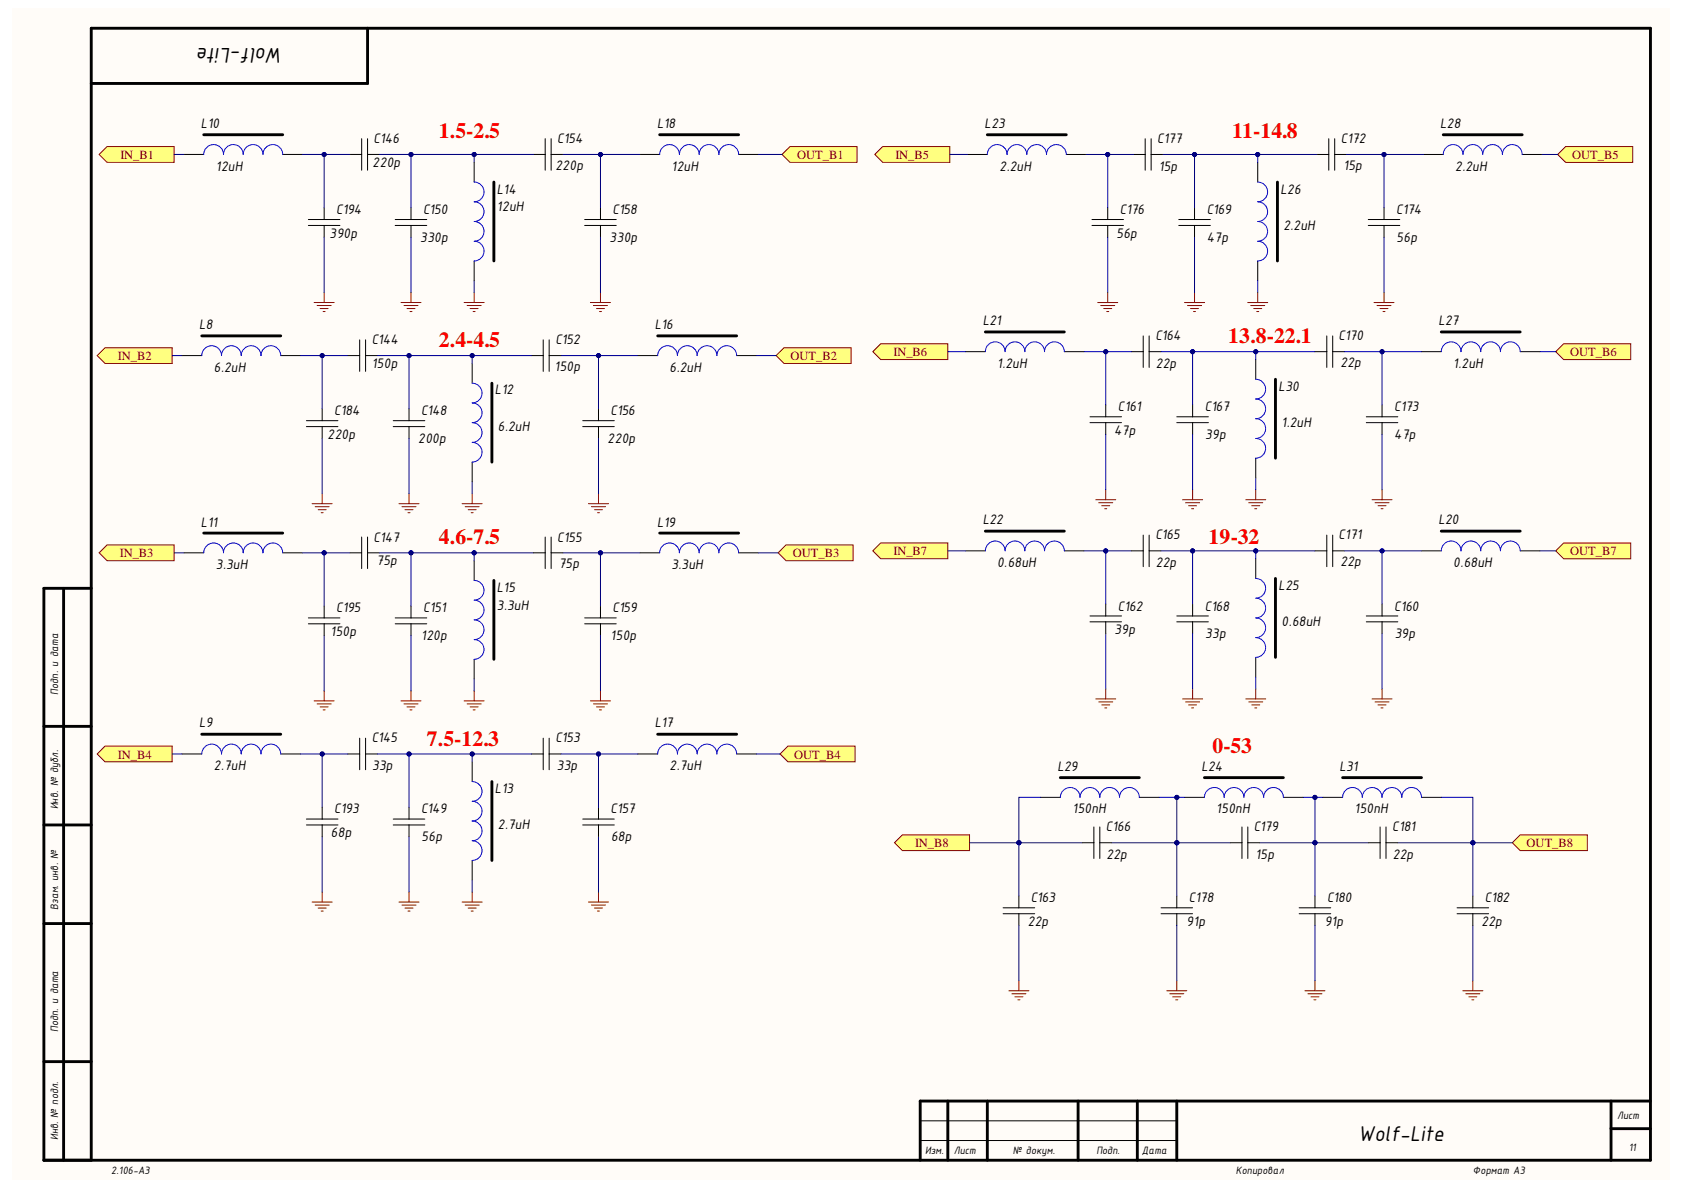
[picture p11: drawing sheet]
<svg xmlns="http://www.w3.org/2000/svg" width="297mm" height="210mm" viewBox="0 0 297 210" stroke-linecap="round" stroke-linejoin="round" font-family="sans-serif">
<defs><g id="words">
<g font-size="4.1">
<text x="49.9" y="8.4" transform="rotate(-180 49.9 8.4)">Wolf-Lite</text>
<text x="239.6" y="201.3">Wolf-Lite</text>
</g>
<g font-size="3.8" fill="#f00">
<text x="77.4" y="24.3">1.5-2.5</text>
<text x="217.3" y="24.3">11-14.8</text>
<text x="77.4" y="61.2">2.4-4.5</text>
<text x="216.7" y="60.5">13.8-22.1</text>
<text x="77.4" y="96">4.6-7.5</text>
<text x="213.2" y="96">19-32</text>
<text x="75.3" y="131.5">7.5-12.3</text>
<text x="213.9" y="132.9">0-53</text>
</g>
<g font-size="2.7">
<text x="35.4" y="22.6">L10</text>
<text x="115.9" y="22.6">L18</text>
<text x="173.7" y="22.6">L23</text>
<text x="254" y="22.6">L28</text>
<text x="65.7" y="29.4">220p</text>
<text x="65.9" y="25.2">C146</text>
<text x="98.3" y="25.2">C154</text>
<text x="204.1" y="25.2">C177</text>
<text x="236.5" y="25.2">C172</text>
<text x="38.1" y="30.1">12uH</text>
<text x="87.6" y="34.1">L14</text>
<text x="98" y="30">220p</text>
<text x="118.4" y="30.1">12uH</text>
<text x="176.3" y="30.1">2.2uH</text>
<text x="204.4" y="30.1">15p</text>
<text x="225.9" y="34.1">L26</text>
<text x="237" y="30">15p</text>
<text x="256.7" y="30.1">2.2uH</text>
<text x="58.1" y="41.9">390p</text>
<text x="59.3" y="37.7">C194</text>
<text x="74.6" y="37.7">C150</text>
<text x="87.6" y="37.3">12uH</text>
<text x="108" y="37.7">C158</text>
<text x="196.9" y="41.9">56p</text>
<text x="197.5" y="37.7">C176</text>
<text x="212.8" y="37.7">C169</text>
<text x="226.4" y="40.5">2.2uH</text>
<text x="246.3" y="37.7">C174</text>
<text x="74.1" y="42.6">330p</text>
<text x="107.5" y="42.6">330p</text>
<text x="212.8" y="42.6">47p</text>
<text x="246.3" y="42.6">56p</text>
<text x="35.1" y="58.1">L8</text>
<text x="115.5" y="58.1">L16</text>
<text x="173.3" y="57.4">L21</text>
<text x="253.7" y="57.4">L27</text>
<text x="37.7" y="65.6">6.2uH</text>
<text x="65.6" y="60.7">C144</text>
<text x="65.6" y="64.8">150p</text>
<text x="97.8" y="65.5">150p</text>
<text x="98" y="60.7">C152</text>
<text x="118.1" y="65.6">6.2uH</text>
<text x="175.9" y="64.8">1.2uH</text>
<text x="203.8" y="60">C164</text>
<text x="203.9" y="64.8">22p</text>
<text x="236.1" y="60">C170</text>
<text x="236.5" y="64.7">22p</text>
<text x="256.3" y="64.8">1.2uH</text>
<text x="87.3" y="69.6">L12</text>
<text x="225.5" y="68.9">L30</text>
<text x="57.8" y="77.4">220p</text>
<text x="59" y="73.2">C184</text>
<text x="74.3" y="73.2">C148</text>
<text x="87.8" y="76">6.2uH</text>
<text x="107.7" y="73.2">C156</text>
<text x="196.5" y="76.7">47p</text>
<text x="197.2" y="72.5">C161</text>
<text x="212.5" y="72.5">C167</text>
<text x="212.6" y="77.4">39p</text>
<text x="226" y="75.3">1.2uH</text>
<text x="245.9" y="72.5">C173</text>
<text x="245.9" y="77.4">47p</text>
<text x="73.8" y="78.1">200p</text>
<text x="107.2" y="78.1">220p</text>
<text x="35.4" y="92.9">L11</text>
<text x="65.9" y="95.5">C147</text>
<text x="98.3" y="95.5">C155</text>
<text x="115.9" y="92.9">L19</text>
<text x="173.3" y="92.5">L22</text>
<text x="203.8" y="95.1">C165</text>
<text x="236.1" y="95.1">C171</text>
<text x="253.7" y="92.5">L20</text>
<text x="38.1" y="100.3">3.3uH</text>
<text x="66.4" y="99.7">75p</text>
<text x="98.6" y="100.2">75p</text>
<text x="118.4" y="100.3">3.3uH</text>
<text x="175.9" y="100">0.68uH</text>
<text x="203.9" y="100">22p</text>
<text x="236.5" y="99.9">22p</text>
<text x="256.3" y="100">0.68uH</text>
<text x="87.6" y="104.4">L15</text>
<text x="87.6" y="107.6">3.3uH</text>
<text x="197.2" y="107.7">C162</text>
<text x="212.5" y="107.7">C168</text>
<text x="225.5" y="104.1">L25</text>
<text x="245.9" y="107.7">C160</text>
<text x="58.3" y="112.2">150p</text>
<text x="59.3" y="108">C195</text>
<text x="74.3" y="112.8">120p</text>
<text x="74.6" y="108">C151</text>
<text x="107.7" y="112.8">150p</text>
<text x="108" y="108">C159</text>
<text x="196.6" y="111.8">39p</text>
<text x="212.6" y="112.5">33p</text>
<text x="226" y="110.4">0.68uH</text>
<text x="246" y="112.5">39p</text>
<text x="35.1" y="128.3">L9</text>
<text x="65.6" y="130.9">C145</text>
<text x="98" y="130.9">C153</text>
<text x="115.5" y="128.3">L17</text>
<text x="37.7" y="135.8">2.7uH</text>
<text x="65.6" y="135.8">33p</text>
<text x="98.2" y="135.8">33p</text>
<text x="118.1" y="135.8">2.7uH</text>
<text x="186.5" y="136">L29</text>
<text x="211.9" y="136">L24</text>
<text x="236.3" y="136">L31</text>
<text x="59" y="143.4">C193</text>
<text x="74.3" y="143.4">C149</text>
<text x="87.3" y="139.9">L13</text>
<text x="107.7" y="143.4">C157</text>
<text x="189.2" y="143.4">150nH</text>
<text x="214.5" y="143.4">150nH</text>
<text x="238.9" y="143.4">150nH</text>
<text x="58.4" y="147.7">68p</text>
<text x="74.4" y="148.3">56p</text>
<text x="87.8" y="146.2">2.7uH</text>
<text x="107.8" y="148.3">68p</text>
<text x="195.1" y="146.6">C166</text>
<text x="221.1" y="146.6">C179</text>
<text x="245.6" y="146.6">C181</text>
<text x="195.2" y="151.5">22p</text>
<text x="221.5" y="151.5">15p</text>
<text x="245.7" y="151.5">22p</text>
<text x="181.8" y="159.2">C163</text>
<text x="209.7" y="159.2">C178</text>
<text x="234.1" y="159.2">C180</text>
<text x="261.9" y="159.2">C182</text>
<text x="181.3" y="163.3">22p</text>
<text x="209.3" y="163.3">91p</text>
<text x="233.7" y="163.3">91p</text>
<text x="261.3" y="163.3">22p</text>
</g>
<g font-size="2.2" fill="#800000">
<text x="21.2" y="28.1">IN_B1</text>
<text x="140.6" y="28.1">OUT_B1</text>
<text x="157.9" y="28.1">IN_B5</text>
<text x="277.3" y="28.1">OUT_B5</text>
<text x="20.8" y="63.5">IN_B2</text>
<text x="139.4" y="63.5">OUT_B2</text>
<text x="157.6" y="62.8">IN_B6</text>
<text x="277" y="62.8">OUT_B6</text>
<text x="21.1" y="98.3">IN_B3</text>
<text x="139.8" y="98.3">OUT_B3</text>
<text x="157.6" y="98">IN_B7</text>
<text x="277" y="98">OUT_B7</text>
<text x="20.8" y="133.8">IN_B4</text>
<text x="140.1" y="133.8">OUT_B4</text>
<text x="161.4" y="149.4">IN_B8</text>
<text x="269.3" y="149.4">OUT_B8</text>
</g>
<g font-size="2.1">
<text x="10.2" y="122.6" transform="rotate(-90 10.2 122.6)">Подп. и дата</text>
<text x="10.2" y="142.8" transform="rotate(-90 10.2 142.8)">Инв. № дубл.</text>
<text x="10.2" y="160.4" transform="rotate(-90 10.2 160.4)">Взам. инв. №</text>
<text x="10.2" y="182.1" transform="rotate(-90 10.2 182.1)">Подп. и дата</text>
<text x="285.3" y="197.4">Лист</text>
<text x="10.2" y="201.1" transform="rotate(-90 10.2 201.1)">Инв. № подл.</text>
<text x="163.2" y="203.6">Изм.</text>
<text x="168.3" y="203.6">Лист</text>
<text x="178.7" y="203.6">№ докум.</text>
<text x="193.4" y="203.6">Подп.</text>
<text x="201.4" y="203.6">Дата</text>
<text x="287.3" y="203">11</text>
<text x="19.6" y="207.1">2.106-A3</text>
<text x="218" y="207.1">Копировал</text>
<text x="259.8" y="207.1">Формат А3</text>
</g>
</g></defs>
<g fill="#fffcf8">
<path d="M2.2 1.5h292.4v206.6h-292.4z" fill-rule="evenodd"/>
<path d="M2.2 1.5h292.4v206.6h-292.4z" fill-rule="evenodd"/>
</g>
<g fill="none" stroke="#000" stroke-width=".51">
<path d="M64.8 5v9.7h-48.7M35.9 23.8h14M87.1 32.1v13.9M116.4 23.8h13.9M11.2 103.8v100.9M16.1 103.8h-8.4v100.9h283.4v-199.7h-275v199.7M7.7 128.1h8.4M7.7 145.5h8.4M7.7 162.9h8.4M7.7 187.3h8.4M167.2 194.2v10.5M174.2 194.2v10.5"/>
<path d="M190.2 194.2v10.5M200.6 194.2v10.5M207.6 194.2v10.5M284.2 194.2v10.5M284.2 199.1h6.9M291.1 194.2h-128.8v10.5"/>
</g>
<g fill="none" stroke="#000" stroke-width=".18">
<path d="M32.5 27.2h3.4M49.9 27.2h3.4M54.4 39.8h5.6M54.4 38.7h5.6M57.2 36.6v2.1M57.2 39.8v2.1M61.7 27.2h2.1M63.8 24.5v5.5M64.8 24.5v5.5M64.8 27.2h2.1M69.7 39.8h5.6M69.7 38.7h5.6"/>
<path d="M72.5 36.6v2.1M72.5 39.8v2.1M83.6 28.6v3.5M94.1 27.2h2.1M96.2 24.5v5.5M97.2 27.2h2.1M97.2 24.5v5.5M103.1 39.8h5.6M103.1 38.7h5.6M105.9 36.6v2.1M105.9 39.8v2.1M112.9 27.2h3.5"/>
<path d="M130.3 27.2h3.5M83.6 46v3.5M162.3 197.7h45.3M162.3 201.2h45.3"/>
</g>
<path d="M35.9 27.2a1.74 1.74 0 0 1 1.8-1.7 1.74 1.74 0 0 1 1.7 1.7 1.74 1.74 0 0 1 1.8-1.7 1.74 1.74 0 0 1 1.7 1.7 1.74 1.74 0 0 1 1.7-1.7 1.74 1.74 0 0 1 1.8 1.7 1.74 1.74 0 0 1 1.7-1.7 1.74 1.74 0 0 1 1.8 1.7M83.6 32.1a1.74 1.74 0 0 1 1.8 1.8 1.74 1.74 0 0 1-1.8 1.7 1.74 1.74 0 0 1 1.8 1.7 1.74 1.74 0 0 1-1.8 1.8 1.74 1.74 0 0 1 1.8 1.7 1.74 1.74 0 0 1-1.8 1.8 1.74 1.74 0 0 1 1.8 1.7 1.74 1.74 0 0 1-1.8 1.7M116.4 27.2a1.74 1.74 0 0 1 1.7-1.7 1.74 1.74 0 0 1 1.7 1.7 1.74 1.74 0 0 1 1.8-1.7 1.74 1.74 0 0 1 1.7 1.7 1.74 1.74 0 0 1 1.8-1.7 1.74 1.74 0 0 1 1.7 1.7 1.74 1.74 0 0 1 1.7-1.7 1.74 1.74 0 0 1 1.8 1.7" fill="none" stroke="#00f" stroke-width=".18"/>
<g fill="none" stroke="#800000" stroke-width=".18">
<path d="M55.4 53.4h3.5M55.9 53.9h2.5M56.5 54.4h1.4M57 55h.4M57.2 51.6v1.8M70.7 53.4h3.6M71.3 53.9h2.4M71.8 54.4h1.4M72.3 55h.4M72.5 51.6v1.8M81.9 53.4h3.5M82.4 53.9h2.5"/>
<path d="M82.9 54.4h1.4M83.5 55h.3M83.6 51.6v1.8M104.1 53.4h3.6M104.7 53.9h2.5M105.2 54.4h1.4M105.7 55h.4M105.9 51.6v1.8"/>
</g>
<path d="M17.5 27.2l1.4-1.3h11.8v2.7h-11.8z" fill-rule="evenodd" fill="#ffff80"/>
<path d="M17.5 27.2l1.4-1.3h11.8v2.7h-11.8z" fill="none" stroke="#800000" stroke-width=".18"/>
<path d="M137.9 27.2l1.4-1.3h11.9v2.7h-11.9z" fill-rule="evenodd" fill="#ffff80"/>
<g fill="none" stroke="#800000" stroke-width=".18">
<path d="M137.9 27.2l1.4-1.3h11.9v2.7h-11.9zM55.1 88.8h3.5M55.6 89.4h2.5M56.1 89.9h1.4M56.6 90.4h.4M56.8 87.1v1.7M70.4 88.8h3.5M70.9 89.4h2.5M71.4 89.9h1.5M72 90.4h.3M72.1 87.1v1.7M81.5 88.8h3.6"/>
<path d="M82 89.4h2.5M82.6 89.9h1.4M83.1 90.4h.4M83.3 87.1v1.7M103.8 88.8h3.5M104.3 89.4h2.5M104.9 89.9h1.4M105.4 90.4h.3M105.6 87.1v1.7"/>
</g>
<g fill="none" stroke="#000" stroke-width=".18">
<path d="M63.4 59.9v5.6M64.5 59.9v5.6M95.8 59.9v5.6M96.9 59.9v5.6M32.1 62.7h3.5M49.5 62.7h3.5M54 75.2h5.6M54 74.2h5.6M56.8 72.1v2.1M56.8 75.2v2.1M61.4 62.7h2M64.5 62.7h2.1"/>
<path d="M69.4 75.2h5.5M69.4 74.2h5.5M72.1 72.1v2.1M72.1 75.2v2.1M83.3 64.1v3.5M93.7 62.7h2.1M96.9 62.7h2.1M102.8 75.2h5.6M102.8 74.2h5.6M105.6 72.1v2.1M105.6 75.2v2.1M112.5 62.7h3.5"/>
<path d="M129.9 62.7h3.5M83.3 81.5v3.5"/>
</g>
<path d="M35.6 62.7a1.74 1.74 0 0 1 1.7-1.7 1.74 1.74 0 0 1 1.8 1.7 1.74 1.74 0 0 1 1.7-1.7 1.74 1.74 0 0 1 1.8 1.7 1.74 1.74 0 0 1 1.7-1.7 1.74 1.74 0 0 1 1.7 1.7 1.74 1.74 0 0 1 1.8-1.7 1.74 1.74 0 0 1 1.7 1.7M83.3 67.6a1.74 1.74 0 0 1 1.7 1.7 1.74 1.74 0 0 1-1.7 1.8 1.74 1.74 0 0 1 1.7 1.7 1.74 1.74 0 0 1-1.7 1.8 1.74 1.74 0 0 1 1.7 1.7 1.74 1.74 0 0 1-1.7 1.7 1.74 1.74 0 0 1 1.7 1.8 1.74 1.74 0 0 1-1.7 1.7M116 62.7a1.74 1.74 0 0 1 1.7-1.7 1.74 1.74 0 0 1 1.8 1.7 1.74 1.74 0 0 1 1.7-1.7 1.74 1.74 0 0 1 1.8 1.7 1.74 1.74 0 0 1 1.7-1.7 1.74 1.74 0 0 1 1.8 1.7 1.74 1.74 0 0 1 1.7-1.7 1.74 1.74 0 0 1 1.7 1.7" fill="none" stroke="#00f" stroke-width=".18"/>
<path d="M35.6 59.2h13.9M116 59.2h13.9M86.8 67.6v13.9" fill="none" stroke="#000" stroke-width=".51"/>
<path d="M17.1 62.7l1.4-1.4h11.9v2.8h-11.9z" fill-rule="evenodd" fill="#ffff80"/>
<path d="M17.1 62.7l1.4-1.4h11.9v2.8h-11.9z" fill="none" stroke="#800000" stroke-width=".18"/>
<path d="M136.9 62.7l1.4-1.4h11.8v2.8h-11.8z" fill-rule="evenodd" fill="#ffff80"/>
<g fill="none" stroke="#800000" stroke-width=".18">
<path d="M136.9 62.7l1.4-1.4h11.8v2.8h-11.8zM55.4 123.6h3.5M55.9 124.2h2.5M56.5 124.7h1.4M57 125.2h.4M57.2 121.9v1.7M70.7 123.6h3.6M71.3 124.2h2.4M71.8 124.7h1.4M72.3 125.2h.4M72.5 121.9v1.7M81.9 123.6h3.5"/>
<path d="M82.4 124.2h2.5M82.9 124.7h1.4M83.5 125.2h.3M83.6 121.9v1.7M104.1 123.6h3.6M104.7 124.2h2.5M105.2 124.7h1.4M105.7 125.2h.4M105.9 121.9v1.7"/>
</g>
<g fill="none" stroke="#000" stroke-width=".18">
<path d="M32.5 97.5h3.4M49.9 97.5h3.4M61.7 97.5h2.1M63.8 94.7v5.6M64.8 94.7v5.6M64.8 97.5h2.1M83.6 98.9v3.5M94.1 97.5h2.1M96.2 94.7v5.6M97.2 97.5h2.1M97.2 94.7v5.6M112.9 97.5h3.5"/>
<path d="M130.3 97.5h3.5M54.4 110h5.6M54.4 109h5.6M57.2 106.9v2.1M57.2 110v2.1M69.7 110h5.6M69.7 109h5.6M72.5 106.9v2.1M72.5 110v2.1M83.6 116.3v3.5M103.1 110h5.6M103.1 109h5.6"/>
<path d="M105.9 106.9v2.1M105.9 110v2.1"/>
</g>
<path d="M35.9 97.5a1.74 1.74 0 0 1 1.8-1.7 1.74 1.74 0 0 1 1.7 1.7 1.74 1.74 0 0 1 1.8-1.7 1.74 1.74 0 0 1 1.7 1.7 1.74 1.74 0 0 1 1.7-1.7 1.74 1.74 0 0 1 1.8 1.7 1.74 1.74 0 0 1 1.7-1.7 1.74 1.74 0 0 1 1.8 1.7M116.4 97.5a1.74 1.74 0 0 1 1.7-1.7 1.74 1.74 0 0 1 1.7 1.7 1.74 1.74 0 0 1 1.8-1.7 1.74 1.74 0 0 1 1.7 1.7 1.74 1.74 0 0 1 1.8-1.7 1.74 1.74 0 0 1 1.7 1.7 1.74 1.74 0 0 1 1.7-1.7 1.74 1.74 0 0 1 1.8 1.7M83.6 102.4a1.74 1.74 0 0 1 1.8 1.7 1.74 1.74 0 0 1-1.8 1.8 1.74 1.74 0 0 1 1.8 1.7 1.74 1.74 0 0 1-1.8 1.7 1.74 1.74 0 0 1 1.8 1.8 1.74 1.74 0 0 1-1.8 1.7 1.74 1.74 0 0 1 1.8 1.8 1.74 1.74 0 0 1-1.8 1.7" fill="none" stroke="#00f" stroke-width=".18"/>
<path d="M35.9 94h14M116.4 94h13.9M87.1 102.4v13.9" fill="none" stroke="#000" stroke-width=".51"/>
<path d="M17.5 97.5l1.4-1.4h11.8v2.8h-11.8z" fill-rule="evenodd" fill="#ffff80"/>
<path d="M17.5 97.5l1.4-1.4h11.8v2.8h-11.8z" fill="none" stroke="#800000" stroke-width=".18"/>
<path d="M138.6 96.1h11.9v2.8h-11.9l-1.4-1.4z" fill-rule="evenodd" fill="#ffff80"/>
<g fill="none" stroke="#800000" stroke-width=".18">
<path d="M138.6 96.1h11.9v2.8h-11.9l-1.4-1.4zM55.1 159.1h3.5M55.6 159.6h2.5M56.8 157.3v1.8M70.4 159.1h3.5M70.9 159.6h2.5M72.1 157.3v1.8M81.5 159.1h3.6M82 159.6h2.5M83.3 157.3v1.8M103.8 159.1h3.5M104.3 159.6h2.5"/>
<path d="M105.6 157.3v1.8M56.1 160.2h1.4M56.6 160.7h.4M71.4 160.2h1.5M72 160.7h.3M82.6 160.2h1.4M83.1 160.7h.4M104.9 160.2h1.4M105.4 160.7h.3"/>
</g>
<g fill="none" stroke="#000" stroke-width=".18">
<path d="M32.1 133h3.5M49.5 133h3.5M61.4 133h2M63.4 130.2v5.6M64.5 130.2v5.6M64.5 133h2.1M83.3 134.4v3.5M93.7 133h2.1M95.8 130.2v5.6M96.9 133h2.1M96.9 130.2v5.6M112.5 133h3.5"/>
<path d="M129.9 133h3.5M54 145.5h5.6M54 144.5h5.6M56.8 142.4v2.1M56.8 145.5v2.1M69.4 145.5h5.5M69.4 144.5h5.5M72.1 142.4v2.1M72.1 145.5v2.1M83.3 151.8v3.5M102.8 145.5h5.6M102.8 144.5h5.6"/>
<path d="M105.6 142.4v2.1M105.6 145.5v2.1"/>
</g>
<path d="M35.6 133a1.74 1.74 0 0 1 1.7-1.7 1.74 1.74 0 0 1 1.8 1.7 1.74 1.74 0 0 1 1.7-1.7 1.74 1.74 0 0 1 1.8 1.7 1.74 1.74 0 0 1 1.7-1.7 1.74 1.74 0 0 1 1.7 1.7 1.74 1.74 0 0 1 1.8-1.7 1.74 1.74 0 0 1 1.7 1.7M83.3 137.9a1.74 1.74 0 0 1 1.7 1.7 1.74 1.74 0 0 1-1.7 1.7 1.74 1.74 0 0 1 1.7 1.8 1.74 1.74 0 0 1-1.7 1.7 1.74 1.74 0 0 1 1.7 1.8 1.74 1.74 0 0 1-1.7 1.7 1.74 1.74 0 0 1 1.7 1.7 1.74 1.74 0 0 1-1.7 1.8M116 133a1.74 1.74 0 0 1 1.8-1.7 1.74 1.74 0 0 1 1.7 1.7 1.74 1.74 0 0 1 1.7-1.7 1.74 1.74 0 0 1 1.8 1.7 1.74 1.74 0 0 1 1.7-1.7 1.74 1.74 0 0 1 1.8 1.7 1.74 1.74 0 0 1 1.7-1.7 1.74 1.74 0 0 1 1.7 1.7" fill="none" stroke="#00f" stroke-width=".18"/>
<path d="M35.6 129.5h13.9M86.8 137.9v13.9M116 129.5h13.9" fill="none" stroke="#000" stroke-width=".51"/>
<path d="M18.5 131.6h11.9v2.8h-11.9l-1.4-1.4z" fill-rule="evenodd" fill="#ffff80"/>
<path d="M18.5 131.6h11.9v2.8h-11.9l-1.4-1.4z" fill="none" stroke="#800000" stroke-width=".18"/>
<path d="M137.6 133l1.4-1.4h11.8v2.8h-11.8z" fill-rule="evenodd" fill="#ffff80"/>
<g fill="none" stroke="#800000" stroke-width=".18">
<path d="M193.6 53.4h3.6M194.2 53.9h2.4M194.7 54.4h1.4M195.2 55h.4M195.4 51.6v1.8M208.9 53.4h3.6M209.5 53.9h2.4M210 54.4h1.4M210.5 55h.4M210.7 51.6v1.8M220.1 53.4h3.5M220.6 53.9h2.5"/>
<path d="M221.1 54.4h1.5M221.7 55h.3M221.8 51.6v1.8M242.4 53.4h3.5M242.9 53.9h2.5M243.4 54.4h1.4M243.9 55h.4M244.1 51.6v1.8M137.6 133l1.4-1.4h11.8v2.8h-11.8z"/>
</g>
<g fill="none" stroke="#000" stroke-width=".18">
<path d="M170.7 27.2h3.5M188.1 27.2h3.5M192.6 39.8h5.6M192.6 38.7h5.6M195.4 36.6v2.1M195.4 39.8v2.1M199.9 27.2h2.1M202 24.5v5.5M203 24.5v5.5M203 27.2h2.1M207.9 39.8h5.6M207.9 38.7h5.6"/>
<path d="M210.7 36.6v2.1M210.7 39.8v2.1M221.8 28.6v3.5M232.3 27.2h2.1M234.4 24.5v5.5M235.4 27.2h2.1M235.4 24.5v5.5M241.3 39.8h5.6M241.3 38.7h5.6M244.1 36.6v2.1M244.1 39.8v2.1M251.1 27.2h3.5"/>
<path d="M268.5 27.2h3.5M221.8 46v3.5"/>
</g>
<path d="M174.2 27.2a1.74 1.74 0 0 1 1.7-1.7 1.74 1.74 0 0 1 1.7 1.7 1.74 1.74 0 0 1 1.8-1.7 1.74 1.74 0 0 1 1.7 1.7 1.74 1.74 0 0 1 1.8-1.7 1.74 1.74 0 0 1 1.7 1.7 1.74 1.74 0 0 1 1.7-1.7 1.74 1.74 0 0 1 1.8 1.7M221.8 32.1a1.74 1.74 0 0 1 1.8 1.8 1.74 1.74 0 0 1-1.8 1.7 1.74 1.74 0 0 1 1.8 1.7 1.74 1.74 0 0 1-1.8 1.8 1.74 1.74 0 0 1 1.8 1.7 1.74 1.74 0 0 1-1.8 1.8 1.74 1.74 0 0 1 1.8 1.7 1.74 1.74 0 0 1-1.8 1.7M254.6 27.2a1.74 1.74 0 0 1 1.7-1.7 1.74 1.74 0 0 1 1.8 1.7 1.74 1.74 0 0 1 1.7-1.7 1.74 1.74 0 0 1 1.7 1.7 1.74 1.74 0 0 1 1.8-1.7 1.74 1.74 0 0 1 1.7 1.7 1.74 1.74 0 0 1 1.8-1.7 1.74 1.74 0 0 1 1.7 1.7" fill="none" stroke="#00f" stroke-width=".18"/>
<path d="M174.2 23.8h13.9M225.3 32.1v13.9M254.6 23.8h13.9" fill="none" stroke="#000" stroke-width=".51"/>
<path d="M154.3 27.2l1.4-1.3h11.8v2.7h-11.8z" fill-rule="evenodd" fill="#ffff80"/>
<path d="M154.3 27.2l1.4-1.3h11.8v2.7h-11.8z" fill="none" stroke="#800000" stroke-width=".18"/>
<path d="M274.8 27.2l1.4-1.3h11.8v2.7h-11.8z" fill-rule="evenodd" fill="#ffff80"/>
<g fill="none" stroke="#800000" stroke-width=".18">
<path d="M274.8 27.2l1.4-1.3h11.8v2.7h-11.8zM193.3 88.2h3.5M193.8 88.7h2.5M194.3 89.2h1.4M194.9 89.7h.3M195 86.4v1.8M208.6 88.2h3.5M209.1 88.7h2.5M209.7 89.2h1.4M210.2 89.7h.3M210.4 86.4v1.8M219.7 88.2h3.6"/>
<path d="M220.3 88.7h2.4M220.8 89.2h1.4M221.3 89.7h.4M221.5 86.4v1.8M242 88.2h3.5M242.5 88.7h2.5M243.1 89.2h1.4M243.6 89.7h.4M243.8 86.4v1.8"/>
</g>
<g fill="none" stroke="#000" stroke-width=".18">
<path d="M201.6 59.3v5.5M202.7 59.3v5.5M234 59.3v5.5M235.1 59.3v5.5M170.3 62h3.5M187.7 62h3.5M192.3 74.6h5.5M192.3 73.5h5.5M195 71.4v2.1M195 74.6v2M199.6 62h2M202.7 62h2.1"/>
<path d="M207.6 74.6h5.5M207.6 73.5h5.5M210.4 71.4v2.1M210.4 74.6v2M221.5 63.4v3.5M231.9 62h2.1M235.1 62h2.1M241 74.6h5.6M241 73.5h5.6M243.8 71.4v2.1M243.8 74.6v2M250.7 62h3.5"/>
<path d="M268.1 62h3.5M221.5 80.8v3.5"/>
</g>
<path d="M173.8 62a1.74 1.74 0 0 1 1.7-1.7 1.74 1.74 0 0 1 1.8 1.7 1.74 1.74 0 0 1 1.7-1.7 1.74 1.74 0 0 1 1.8 1.7 1.74 1.74 0 0 1 1.7-1.7 1.74 1.74 0 0 1 1.7 1.7 1.74 1.74 0 0 1 1.8-1.7 1.74 1.74 0 0 1 1.7 1.7M221.5 66.9a1.74 1.74 0 0 1 1.7 1.7 1.74 1.74 0 0 1-1.7 1.8 1.74 1.74 0 0 1 1.7 1.7 1.74 1.74 0 0 1-1.7 1.8 1.74 1.74 0 0 1 1.7 1.7 1.74 1.74 0 0 1-1.7 1.7 1.74 1.74 0 0 1 1.7 1.8 1.74 1.74 0 0 1-1.7 1.7M254.2 62a1.74 1.74 0 0 1 1.8-1.7 1.74 1.74 0 0 1 1.7 1.7 1.74 1.74 0 0 1 1.7-1.7 1.74 1.74 0 0 1 1.8 1.7 1.74 1.74 0 0 1 1.7-1.7 1.74 1.74 0 0 1 1.8 1.7 1.74 1.74 0 0 1 1.7-1.7 1.74 1.74 0 0 1 1.7 1.7" fill="none" stroke="#00f" stroke-width=".18"/>
<path d="M173.8 58.6h13.9M254.2 58.6h13.9M225 66.9v13.9" fill="none" stroke="#000" stroke-width=".51"/>
<path d="M155.3 60.6h11.9v2.8h-11.9l-1.3-1.4z" fill-rule="evenodd" fill="#ffff80"/>
<path d="M155.3 60.6h11.9v2.8h-11.9l-1.3-1.4z" fill="none" stroke="#800000" stroke-width=".18"/>
<path d="M274.4 62l1.4-1.4h11.8v2.8h-11.8z" fill-rule="evenodd" fill="#ffff80"/>
<g fill="none" stroke="#800000" stroke-width=".18">
<path d="M274.4 62l1.4-1.4h11.8v2.8h-11.8zM193.3 123.3h3.5M193.8 123.8h2.5M194.3 124.3h1.4M194.9 124.9h.3M195 121.5v1.8M208.6 123.3h3.5M209.1 123.8h2.5M209.7 124.3h1.4M210.2 124.9h.3M210.4 121.5v1.8M219.7 123.3h3.6"/>
<path d="M220.3 123.8h2.4M220.8 124.3h1.4M221.3 124.9h.4M221.5 121.5v1.8M242 123.3h3.5M242.5 123.8h2.5M243.1 124.3h1.4M243.6 124.9h.4M243.8 121.5v1.8"/>
</g>
<g fill="none" stroke="#000" stroke-width=".18">
<path d="M170.3 97.2h3.5M187.7 97.2h3.5M199.6 97.2h2M201.6 94.4v5.6M202.7 94.4v5.6M202.7 97.2h2.1M221.5 98.6v3.4M231.9 97.2h2.1M234 94.4v5.6M235.1 97.2h2.1M235.1 94.4v5.6M250.7 97.2h3.5"/>
<path d="M268.1 97.2h3.5M192.3 109.7h5.5M192.3 108.6h5.5M195 106.6v2M195 109.7v2.1M207.6 109.7h5.5M207.6 108.6h5.5M210.4 106.6v2M210.4 109.7v2.1M221.5 116v3.4M241 109.7h5.6M241 108.6h5.6"/>
<path d="M243.8 106.6v2M243.8 109.7v2.1"/>
</g>
<path d="M173.8 97.2a1.74 1.74 0 0 1 1.7-1.8 1.74 1.74 0 0 1 1.8 1.8 1.74 1.74 0 0 1 1.7-1.8 1.74 1.74 0 0 1 1.8 1.8 1.74 1.74 0 0 1 1.7-1.8 1.74 1.74 0 0 1 1.7 1.8 1.74 1.74 0 0 1 1.8-1.8 1.74 1.74 0 0 1 1.7 1.8M254.2 97.2a1.74 1.74 0 0 1 1.8-1.8 1.74 1.74 0 0 1 1.7 1.8 1.74 1.74 0 0 1 1.7-1.8 1.74 1.74 0 0 1 1.8 1.8 1.74 1.74 0 0 1 1.7-1.8 1.74 1.74 0 0 1 1.8 1.8 1.74 1.74 0 0 1 1.7-1.8 1.74 1.74 0 0 1 1.7 1.8M221.5 102a1.74 1.74 0 0 1 1.7 1.8 1.74 1.74 0 0 1-1.7 1.7 1.74 1.74 0 0 1 1.7 1.8 1.74 1.74 0 0 1-1.7 1.7 1.74 1.74 0 0 1 1.7 1.7 1.74 1.74 0 0 1-1.7 1.8 1.74 1.74 0 0 1 1.7 1.7 1.74 1.74 0 0 1-1.7 1.8" fill="none" stroke="#00f" stroke-width=".18"/>
<path d="M173.8 93.7h13.9M254.2 93.7h13.9M225 102v14" fill="none" stroke="#000" stroke-width=".51"/>
<path d="M154 97.2l1.3-1.4h11.9v2.8h-11.9z" fill-rule="evenodd" fill="#ffff80"/>
<path d="M154 97.2l1.3-1.4h11.9v2.8h-11.9z" fill="none" stroke="#800000" stroke-width=".18"/>
<path d="M274.4 97.2l1.4-1.4h11.8v2.8h-11.8z" fill-rule="evenodd" fill="#ffff80"/>
<path d="M274.4 97.2l1.4-1.4h11.8v2.8h-11.8z" fill="none" stroke="#800000" stroke-width=".18"/>
<path d="M157.8 148.6l1.4-1.3h11.8v2.7h-11.8z" fill-rule="evenodd" fill="#ffff80"/>
<path d="M157.8 148.6l1.4-1.3h11.8v2.7h-11.8z" fill="none" stroke="#800000" stroke-width=".18"/>
<path d="M268.1 147.3h11.9v2.7h-11.9l-1.3-1.3z" fill-rule="evenodd" fill="#ffff80"/>
<path d="M268.1 147.3h11.9v2.7h-11.9l-1.3-1.3z" fill="none" stroke="#800000" stroke-width=".18"/>
<g fill="none" stroke="#000" stroke-width=".18">
<path d="M183.6 140.6h3.4M190.9 148.7h2M192.9 145.9v5.5M194 145.9v5.5M194 148.7h2.1M201 140.6h3.4M209 140.6h3.4M217 148.7h2.1M219.1 145.9v5.5M220.1 148.7h2.1M220.1 145.9v5.5M226.4 140.6h3.5"/>
<path d="M233.3 140.6h3.5M241.3 148.7h2.1M243.4 145.9v5.5M244.5 148.7h2.1M244.5 145.9v5.5M250.7 140.6h3.5"/>
</g>
<path d="M187 140.6a1.74 1.74 0 0 1 1.8-1.7 1.74 1.74 0 0 1 1.7 1.7 1.74 1.74 0 0 1 1.8-1.7 1.74 1.74 0 0 1 1.7 1.7 1.74 1.74 0 0 1 1.7-1.7 1.74 1.74 0 0 1 1.8 1.7 1.74 1.74 0 0 1 1.7-1.7 1.74 1.74 0 0 1 1.8 1.7M212.4 140.6a1.74 1.74 0 0 1 1.8-1.7 1.74 1.74 0 0 1 1.7 1.7 1.74 1.74 0 0 1 1.8-1.7 1.74 1.74 0 0 1 1.7 1.7 1.74 1.74 0 0 1 1.7-1.7 1.74 1.74 0 0 1 1.8 1.7 1.74 1.74 0 0 1 1.7-1.7 1.74 1.74 0 0 1 1.8 1.7M236.8 140.6a1.74 1.74 0 0 1 1.8-1.7 1.74 1.74 0 0 1 1.7 1.7 1.74 1.74 0 0 1 1.7-1.7 1.74 1.74 0 0 1 1.8 1.7 1.74 1.74 0 0 1 1.7-1.7 1.74 1.74 0 0 1 1.8 1.7 1.74 1.74 0 0 1 1.7-1.7 1.74 1.74 0 0 1 1.7 1.7" fill="none" stroke="#00f" stroke-width=".18"/>
<path d="M187 137.2h14M212.4 137.2h14M236.8 137.2h13.9" fill="none" stroke="#000" stroke-width=".51"/>
<path d="M53.3 27.2h8.4" fill="none" stroke="#000080" stroke-width=".18"/>
<circle cx="57.2" cy="27.2" r=".35" fill="#000080"/>
<g fill="none" stroke="#000080" stroke-width=".18">
<path d="M57.2 27.2v9.4"/>
<circle cx="57.2" cy="27.2" r=".35"/>
</g>
<circle cx="57.2" cy="27.2" r=".35" fill="#000080"/>
<g fill="none" stroke="#000080" stroke-width=".18">
<path d="M72.5 27.2v9.4"/>
<circle cx="57.2" cy="27.2" r=".35"/>
</g>
<circle cx="72.5" cy="27.2" r=".35" fill="#000080"/>
<g fill="none" stroke="#000080" stroke-width=".18">
<path d="M66.9 27.2h16.7v1.4M57.2 41.9v9.7M72.5 41.9v9.7M83.6 49.5v2.1"/>
<circle cx="72.5" cy="27.2" r=".35"/>
</g>
<circle cx="72.5" cy="27.2" r=".35" fill="#000080"/>
<circle cx="72.5" cy="27.2" r=".35" fill="none" stroke="#000080" stroke-width=".18"/>
<circle cx="83.6" cy="27.2" r=".35" fill="#000080"/>
<g fill="none" stroke="#000080" stroke-width=".18">
<path d="M83.6 27.2h10.5"/>
<circle cx="83.6" cy="27.2" r=".35"/>
</g>
<circle cx="83.6" cy="27.2" r=".35" fill="#000080"/>
<g fill="none" stroke="#000080" stroke-width=".18">
<path d="M99.3 27.2h6.6v9.4M105.9 41.9v9.7"/>
<circle cx="83.6" cy="27.2" r=".35"/>
</g>
<circle cx="105.9" cy="27.2" r=".35" fill="#000080"/>
<g fill="none" stroke="#000080" stroke-width=".18">
<path d="M105.9 27.2h7"/>
<circle cx="105.9" cy="27.2" r=".35"/>
</g>
<circle cx="105.9" cy="27.2" r=".35" fill="#000080"/>
<g fill="none" stroke="#000080" stroke-width=".18">
<path d="M30.7 27.2h1.8M133.8 27.2h4.1M53 62.7h8.4"/>
<circle cx="105.9" cy="27.2" r=".35"/>
</g>
<circle cx="56.8" cy="62.7" r=".35" fill="#000080"/>
<g fill="none" stroke="#000080" stroke-width=".18">
<path d="M56.8 62.7v9.4"/>
<circle cx="56.8" cy="62.7" r=".35"/>
</g>
<circle cx="56.8" cy="62.7" r=".35" fill="#000080"/>
<g fill="none" stroke="#000080" stroke-width=".18">
<path d="M72.1 62.7v9.4"/>
<circle cx="56.8" cy="62.7" r=".35"/>
</g>
<circle cx="72.1" cy="62.7" r=".35" fill="#000080"/>
<g fill="none" stroke="#000080" stroke-width=".18">
<path d="M56.8 77.3v9.8M66.6 62.7h16.7v1.4M72.1 77.3v9.8M83.3 85v2.1"/>
<circle cx="72.1" cy="62.7" r=".35"/>
</g>
<circle cx="72.1" cy="62.7" r=".35" fill="#000080"/>
<circle cx="72.1" cy="62.7" r=".35" fill="none" stroke="#000080" stroke-width=".18"/>
<circle cx="83.3" cy="62.7" r=".35" fill="#000080"/>
<g fill="none" stroke="#000080" stroke-width=".18">
<path d="M83.3 62.7h10.4"/>
<circle cx="83.3" cy="62.7" r=".35"/>
</g>
<circle cx="83.3" cy="62.7" r=".35" fill="#000080"/>
<g fill="none" stroke="#000080" stroke-width=".18">
<path d="M99 62.7h6.6v9.4M105.6 77.3v9.8"/>
<circle cx="83.3" cy="62.7" r=".35"/>
</g>
<circle cx="105.6" cy="62.7" r=".35" fill="#000080"/>
<g fill="none" stroke="#000080" stroke-width=".18">
<path d="M105.6 62.7h6.9"/>
<circle cx="105.6" cy="62.7" r=".35"/>
</g>
<circle cx="105.6" cy="62.7" r=".35" fill="#000080"/>
<g fill="none" stroke="#000080" stroke-width=".18">
<path d="M30.4 62.7h1.7M133.4 62.7h3.5M53.3 97.5h8.4"/>
<circle cx="105.6" cy="62.7" r=".35"/>
</g>
<circle cx="57.2" cy="97.5" r=".35" fill="#000080"/>
<g fill="none" stroke="#000080" stroke-width=".18">
<path d="M57.2 97.5v9.4"/>
<circle cx="57.2" cy="97.5" r=".35"/>
</g>
<circle cx="57.2" cy="97.5" r=".35" fill="#000080"/>
<g fill="none" stroke="#000080" stroke-width=".18">
<path d="M72.5 97.5v9.4"/>
<circle cx="57.2" cy="97.5" r=".35"/>
</g>
<circle cx="72.5" cy="97.5" r=".35" fill="#000080"/>
<g fill="none" stroke="#000080" stroke-width=".18">
<path d="M66.9 97.5h16.7v1.4M57.2 112.1v9.8M72.5 112.1v9.8M83.6 119.8v2.1"/>
<circle cx="72.5" cy="97.5" r=".35"/>
</g>
<circle cx="72.5" cy="97.5" r=".35" fill="#000080"/>
<circle cx="72.5" cy="97.5" r=".35" fill="none" stroke="#000080" stroke-width=".18"/>
<circle cx="83.6" cy="97.5" r=".35" fill="#000080"/>
<g fill="none" stroke="#000080" stroke-width=".18">
<path d="M83.6 97.5h10.5"/>
<circle cx="83.6" cy="97.5" r=".35"/>
</g>
<circle cx="83.6" cy="97.5" r=".35" fill="#000080"/>
<g fill="none" stroke="#000080" stroke-width=".18">
<path d="M99.3 97.5h6.6v9.4M105.9 112.1v9.8"/>
<circle cx="83.6" cy="97.5" r=".35"/>
</g>
<circle cx="105.9" cy="97.5" r=".35" fill="#000080"/>
<g fill="none" stroke="#000080" stroke-width=".18">
<path d="M105.9 97.5h7"/>
<circle cx="105.9" cy="97.5" r=".35"/>
</g>
<circle cx="105.9" cy="97.5" r=".35" fill="#000080"/>
<g fill="none" stroke="#000080" stroke-width=".18">
<path d="M30.7 97.5h1.8M133.8 97.5h3.4M53 133h8.4"/>
<circle cx="105.9" cy="97.5" r=".35"/>
</g>
<circle cx="56.8" cy="133" r=".35" fill="#000080"/>
<g fill="none" stroke="#000080" stroke-width=".18">
<path d="M56.8 133v9.4"/>
<circle cx="56.8" cy="133" r=".35"/>
</g>
<circle cx="56.8" cy="133" r=".35" fill="#000080"/>
<g fill="none" stroke="#000080" stroke-width=".18">
<path d="M72.1 133v9.4"/>
<circle cx="56.8" cy="133" r=".35"/>
</g>
<circle cx="72.1" cy="133" r=".35" fill="#000080"/>
<g fill="none" stroke="#000080" stroke-width=".18">
<path d="M66.6 133h16.7v1.4M56.8 147.6v9.7M72.1 147.6v9.7M83.3 155.3v2"/>
<circle cx="72.1" cy="133" r=".35"/>
</g>
<circle cx="72.1" cy="133" r=".35" fill="#000080"/>
<circle cx="72.1" cy="133" r=".35" fill="none" stroke="#000080" stroke-width=".18"/>
<circle cx="83.3" cy="133" r=".35" fill="#000080"/>
<g fill="none" stroke="#000080" stroke-width=".18">
<path d="M83.3 133h10.4"/>
<circle cx="83.3" cy="133" r=".35"/>
</g>
<circle cx="83.3" cy="133" r=".35" fill="#000080"/>
<g fill="none" stroke="#000080" stroke-width=".18">
<path d="M99 133h6.6v9.4M105.6 147.6v9.7"/>
<circle cx="83.3" cy="133" r=".35"/>
</g>
<circle cx="105.6" cy="133" r=".35" fill="#000080"/>
<g fill="none" stroke="#000080" stroke-width=".18">
<path d="M105.6 133h6.9"/>
<circle cx="105.6" cy="133" r=".35"/>
</g>
<circle cx="105.6" cy="133" r=".35" fill="#000080"/>
<g fill="none" stroke="#000080" stroke-width=".18">
<path d="M191.6 27.2h8.3M30.4 133h1.7M133.4 133h4.2"/>
<circle cx="105.6" cy="133" r=".35"/>
</g>
<circle cx="195.4" cy="27.2" r=".35" fill="#000080"/>
<g fill="none" stroke="#000080" stroke-width=".18">
<path d="M195.4 27.2v9.4"/>
<circle cx="195.4" cy="27.2" r=".35"/>
</g>
<circle cx="195.4" cy="27.2" r=".35" fill="#000080"/>
<g fill="none" stroke="#000080" stroke-width=".18">
<path d="M210.7 27.2v9.4"/>
<circle cx="195.4" cy="27.2" r=".35"/>
</g>
<circle cx="210.7" cy="27.2" r=".35" fill="#000080"/>
<g fill="none" stroke="#000080" stroke-width=".18">
<path d="M205.1 27.2h16.7v1.4M195.4 41.9v9.7M210.7 41.9v9.7M221.8 49.5v2.1"/>
<circle cx="210.7" cy="27.2" r=".35"/>
</g>
<circle cx="210.7" cy="27.2" r=".35" fill="#000080"/>
<circle cx="210.7" cy="27.2" r=".35" fill="none" stroke="#000080" stroke-width=".18"/>
<circle cx="221.8" cy="27.2" r=".35" fill="#000080"/>
<g fill="none" stroke="#000080" stroke-width=".18">
<path d="M221.8 27.2h10.5"/>
<circle cx="221.8" cy="27.2" r=".35"/>
</g>
<circle cx="221.8" cy="27.2" r=".35" fill="#000080"/>
<g fill="none" stroke="#000080" stroke-width=".18">
<path d="M237.5 27.2h6.6v9.4M244.1 41.9v9.7"/>
<circle cx="221.8" cy="27.2" r=".35"/>
</g>
<circle cx="244.1" cy="27.2" r=".35" fill="#000080"/>
<g fill="none" stroke="#000080" stroke-width=".18">
<path d="M244.1 27.2h7"/>
<circle cx="244.1" cy="27.2" r=".35"/>
</g>
<circle cx="244.1" cy="27.2" r=".35" fill="#000080"/>
<g fill="none" stroke="#000080" stroke-width=".18">
<path d="M167.5 27.2h3.2M272 27.2h2.8M195 62v9.4"/>
<circle cx="244.1" cy="27.2" r=".35"/>
</g>
<circle cx="195" cy="62" r=".35" fill="#000080"/>
<g fill="none" stroke="#000080" stroke-width=".18">
<path d="M210.4 62v9.4"/>
<circle cx="195" cy="62" r=".35"/>
</g>
<circle cx="210.4" cy="62" r=".35" fill="#000080"/>
<g fill="none" stroke="#000080" stroke-width=".18">
<path d="M195 76.6v9.8M210.4 76.6v9.8M221.5 62h10.4M221.5 84.3v2.1"/>
<circle cx="210.4" cy="62" r=".35"/>
</g>
<circle cx="221.5" cy="62" r=".35" fill="#000080"/>
<g fill="none" stroke="#000080" stroke-width=".18">
<path d="M237.2 62h6.6v9.4M243.8 76.6v9.8"/>
<circle cx="221.5" cy="62" r=".35"/>
</g>
<circle cx="243.8" cy="62" r=".35" fill="#000080"/>
<g fill="none" stroke="#000080" stroke-width=".18">
<path d="M243.8 62h6.9"/>
<circle cx="243.8" cy="62" r=".35"/>
</g>
<circle cx="243.8" cy="62" r=".35" fill="#000080"/>
<g fill="none" stroke="#000080" stroke-width=".18">
<path d="M167.2 62h3.1M191.2 62h8.4M271.6 62h2.8"/>
<circle cx="243.8" cy="62" r=".35"/>
</g>
<circle cx="195" cy="62" r=".35" fill="#000080"/>
<g fill="none" stroke="#000080" stroke-width=".18">
<path d="M204.8 62h16.7v1.4"/>
<circle cx="195" cy="62" r=".35"/>
</g>
<circle cx="210.4" cy="62" r=".35" fill="#000080"/>
<circle cx="210.4" cy="62" r=".35" fill="none" stroke="#000080" stroke-width=".18"/>
<circle cx="221.5" cy="62" r=".35" fill="#000080"/>
<g fill="none" stroke="#000080" stroke-width=".18">
<path d="M195 97.2v9.4"/>
<circle cx="221.5" cy="62" r=".35"/>
</g>
<circle cx="195" cy="97.2" r=".35" fill="#000080"/>
<g fill="none" stroke="#000080" stroke-width=".18">
<path d="M210.4 97.2v9.4"/>
<circle cx="195" cy="97.2" r=".35"/>
</g>
<circle cx="210.4" cy="97.2" r=".35" fill="#000080"/>
<g fill="none" stroke="#000080" stroke-width=".18">
<path d="M221.5 97.2h10.4M195 111.8v9.7M210.4 111.8v9.7M221.5 119.4v2.1"/>
<circle cx="210.4" cy="97.2" r=".35"/>
</g>
<circle cx="221.5" cy="97.2" r=".35" fill="#000080"/>
<g fill="none" stroke="#000080" stroke-width=".18">
<path d="M237.2 97.2h6.6v9.4M243.8 111.8v9.7"/>
<circle cx="221.5" cy="97.2" r=".35"/>
</g>
<circle cx="243.8" cy="97.2" r=".35" fill="#000080"/>
<g fill="none" stroke="#000080" stroke-width=".18">
<path d="M243.8 97.2h6.9"/>
<circle cx="243.8" cy="97.2" r=".35"/>
</g>
<circle cx="243.8" cy="97.2" r=".35" fill="#000080"/>
<g fill="none" stroke="#000080" stroke-width=".18">
<path d="M167.2 97.2h3.1M191.2 97.2h8.4M271.6 97.2h2.8"/>
<circle cx="243.8" cy="97.2" r=".35"/>
</g>
<circle cx="195" cy="97.2" r=".35" fill="#000080"/>
<g fill="none" stroke="#000080" stroke-width=".18">
<path d="M204.8 97.2h16.7v1.4"/>
<circle cx="195" cy="97.2" r=".35"/>
</g>
<circle cx="210.4" cy="97.2" r=".35" fill="#000080"/>
<circle cx="210.4" cy="97.2" r=".35" fill="none" stroke="#000080" stroke-width=".18"/>
<circle cx="221.5" cy="97.2" r=".35" fill="#000080"/>
<g fill="none" stroke="#000080" stroke-width=".18">
<path d="M171 148.7h19.9"/>
<circle cx="221.5" cy="97.2" r=".35"/>
</g>
<circle cx="179.7" cy="148.6" r=".35" fill="#000080"/>
<g fill="none" stroke="#000080" stroke-width=".18">
<path d="M204.4 140.6h4.6"/>
<circle cx="179.7" cy="148.6" r=".35"/>
</g>
<circle cx="207.6" cy="140.6" r=".35" fill="#000080"/>
<g fill="none" stroke="#000080" stroke-width=".18">
<path d="M229.9 140.6h3.4"/>
<circle cx="207.6" cy="140.6" r=".35"/>
</g>
<circle cx="231.9" cy="140.6" r=".35" fill="#000080"/>
<g fill="none" stroke="#000080" stroke-width=".18">
<path d="M196.1 148.7h20.9"/>
<circle cx="231.9" cy="140.6" r=".35"/>
</g>
<circle cx="207.6" cy="148.6" r=".35" fill="#000080"/>
<g fill="none" stroke="#000080" stroke-width=".18">
<path d="M222.2 148.7h19.1"/>
<circle cx="207.6" cy="148.6" r=".35"/>
</g>
<circle cx="231.9" cy="148.6" r=".35" fill="#000080"/>
<g fill="none" stroke="#000080" stroke-width=".18">
<path d="M207.6 140.6v8.1"/>
<circle cx="231.9" cy="148.6" r=".35"/>
</g>
<circle cx="207.6" cy="140.6" r=".35" fill="#000080"/>
<circle cx="207.6" cy="140.6" r=".35" fill="none" stroke="#000080" stroke-width=".18"/>
<circle cx="207.6" cy="148.6" r=".35" fill="#000080"/>
<g fill="none" stroke="#000080" stroke-width=".18">
<path d="M183.6 140.6h-3.9v8.1"/>
<circle cx="207.6" cy="148.6" r=".35"/>
</g>
<circle cx="179.7" cy="148.6" r=".35" fill="#000080"/>
<g fill="none" stroke="#000080" stroke-width=".18">
<path d="M231.9 140.6v8.1"/>
<circle cx="179.7" cy="148.6" r=".35"/>
</g>
<circle cx="231.9" cy="140.6" r=".35" fill="#000080"/>
<circle cx="231.9" cy="140.6" r=".35" fill="none" stroke="#000080" stroke-width=".18"/>
<circle cx="231.9" cy="148.6" r=".35" fill="#000080"/>
<g fill="none" stroke="#000080" stroke-width=".18">
<path d="M254.2 140.6h5.6v8.1h-13.2"/>
<circle cx="231.9" cy="148.6" r=".35"/>
</g>
<circle cx="259.8" cy="148.6" r=".35" fill="#000080"/>
<g fill="none" stroke="#000080" stroke-width=".18">
<path d="M259.8 148.7h7"/>
<circle cx="259.8" cy="148.6" r=".35"/>
</g>
<circle cx="259.8" cy="148.6" r=".35" fill="#000080"/>
<g fill="none" stroke="#000080" stroke-width=".18">
<path d="M179.7 148.7v9.3"/>
<circle cx="259.8" cy="148.6" r=".35"/>
</g>
<path d="M179.7 158v2.1M176.9 161.2h5.6M176.9 160.1h5.6M179.7 161.2v2.1" fill="none" stroke="#000" stroke-width=".18"/>
<path d="M178 174.8h3.5M178.5 175.3h2.5M179 175.8h1.4M179.5 176.4h.4M179.7 173v1.8" fill="none" stroke="#800000" stroke-width=".18"/>
<circle cx="179.7" cy="148.6" r=".35" fill="#000080"/>
<g fill="none" stroke="#000080" stroke-width=".18">
<path d="M207.6 148.7v9.3M179.7 163.3v9.7"/>
<circle cx="179.7" cy="148.6" r=".35"/>
</g>
<path d="M207.6 158v2.1M204.8 161.2h5.6M204.8 160.1h5.6M207.6 161.2v2.1" fill="none" stroke="#000" stroke-width=".18"/>
<path d="M205.8 174.8h3.5M206.3 175.3h2.5M206.9 175.8h1.4M207.4 176.4h.4M207.6 173v1.8" fill="none" stroke="#800000" stroke-width=".18"/>
<circle cx="207.6" cy="148.6" r=".35" fill="#000080"/>
<g fill="none" stroke="#000080" stroke-width=".18">
<path d="M231.9 148.7v9.3M207.6 163.3v9.7"/>
<circle cx="207.6" cy="148.6" r=".35"/>
</g>
<path d="M231.9 158v2.1M229.2 161.2h5.5M229.2 160.1h5.5M231.9 161.2v2.1" fill="none" stroke="#000" stroke-width=".18"/>
<path d="M230.2 174.8h3.5M230.7 175.3h2.5M231.2 175.8h1.5M231.8 176.4h.3M231.9 173v1.8" fill="none" stroke="#800000" stroke-width=".18"/>
<circle cx="231.9" cy="148.6" r=".35" fill="#000080"/>
<g fill="none" stroke="#000080" stroke-width=".18">
<path d="M259.8 148.7v9.3M231.9 163.3v9.7"/>
<circle cx="231.9" cy="148.6" r=".35"/>
</g>
<path d="M259.8 158v2.1M257 161.2h5.6M257 160.1h5.6M259.8 161.2v2.1" fill="none" stroke="#000" stroke-width=".18"/>
<path d="M258 174.8h3.6M258.6 175.3h2.4M259.1 175.8h1.4M259.6 176.4h.4M259.8 173v1.8" fill="none" stroke="#800000" stroke-width=".18"/>
<circle cx="259.8" cy="148.6" r=".35" fill="#000080"/>
<g fill="none" stroke="#000080" stroke-width=".18">
<path d="M259.8 163.3v9.7"/>
<circle cx="259.8" cy="148.6" r=".35"/>
</g>
<use href="#words"/>
</svg>
